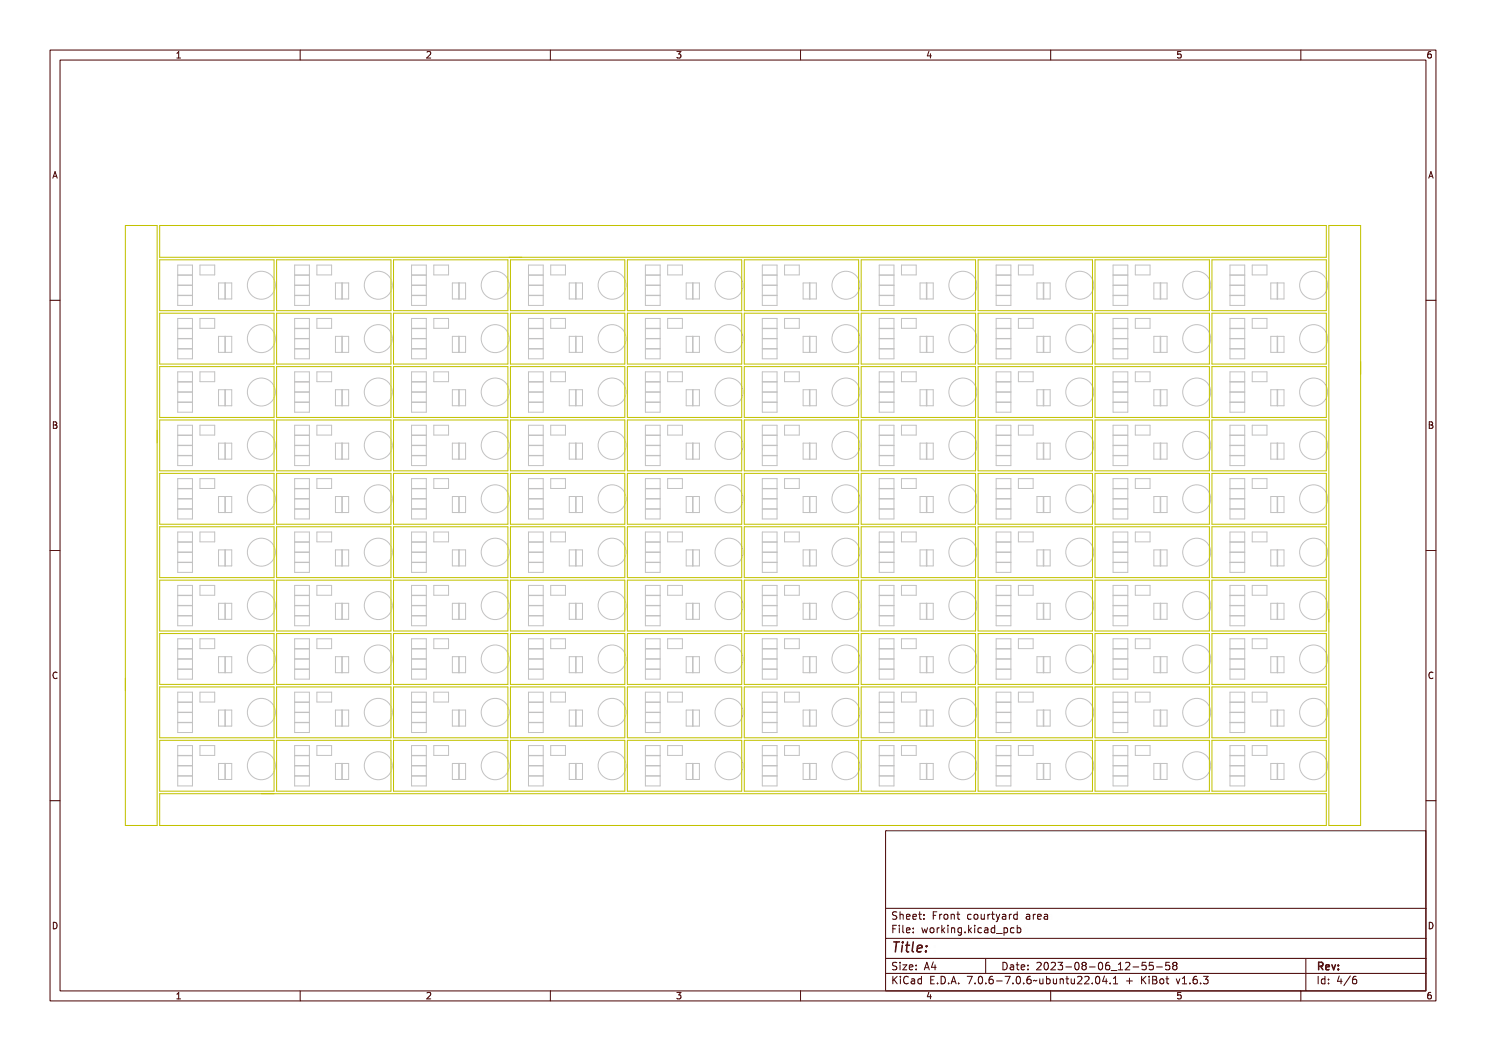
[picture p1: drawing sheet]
<svg xmlns="http://www.w3.org/2000/svg" width="297mm" height="210mm" viewBox="0 0 297 210" stroke-linecap="round" stroke-linejoin="round" font-family="sans-serif">
<defs><g id="words">
<text font-size="2.7" fill="#480000" x="178" y="190.3">Title:</text>
<g font-size="2" fill="#480000">
<text x="178" y="183.7">Sheet: Front courtyard area</text>
<text x="178" y="186.5">File: working.kicad_pcb</text>
<text x="178" y="193.9">Size: A4</text>
<text x="178" y="196.6">KiCad E.D.A. 7.0.6-7.0.6~ubuntu22.04.1 + KiBot v1.6.3</text>
<text x="200" y="193.9">Date: 2023-08-06_12-55-58</text>
<text x="263" y="196.6">Id: 4/6</text>
<text x="263" y="193.9">Rev:</text>
</g>
<g font-size="1.7" fill="#480000">
<text x="35" y="11.7">1</text>
<text x="85" y="11.7">2</text>
<text x="135" y="11.7">3</text>
<text x="185" y="11.7">4</text>
<text x="235" y="11.7">5</text>
<text x="285" y="11.7">6</text>
<text x="10.5" y="35.7">A</text>
<text x="285.5" y="35.7">A</text>
<text x="10.5" y="85.6">B</text>
<text x="285.5" y="85.6">B</text>
<text x="10.5" y="135.7">C</text>
<text x="285.5" y="135.7">C</text>
<text x="10.5" y="185.6">D</text>
<text x="285.5" y="185.6">D</text>
<text x="35" y="199.7">1</text>
<text x="85" y="199.7">2</text>
<text x="135" y="199.7">3</text>
<text x="185" y="199.7">4</text>
<text x="235" y="199.7">5</text>
<text x="285" y="199.7">6</text>
</g>
</g></defs>
<g fill="none" stroke="#c2c2c2" stroke-width=".2">
<path d="M35.5 53h3v1.9h-3zM35.5 55h3v2h-3zM35.5 57h3v2h-3zM35.5 59.1h3v1.9h-3zM40 53h2.9v1.9h-2.9zM43.7 56.5h2.6v3.2h-2.6zM44.9 56.5v3.2M45 56.5v3.2M58.9 53h2.9v1.9h-2.9zM58.9 55h2.9v2h-2.9zM58.9 57h2.9v2h-2.9zM58.9 59.1h2.9v1.9h-2.9z"/>
<path d="M63.3 53h3v1.9h-3zM67 56.5h2.7v3.2h-2.7zM68.3 56.5v3.2M68.4 56.5v3.2M82.3 59.1h2.9v1.9h-2.9zM82.3 53h2.9v1.9h-2.9zM82.3 55h2.9v2h-2.9zM82.3 57h2.9v2h-2.9zM86.7 53h2.9v1.9h-2.9zM90.4 56.5h2.7v3.2h-2.7zM91.7 56.5v3.2M91.8 56.5v3.2"/>
<path d="M105.6 53h3v1.9h-3zM105.6 55h3v2h-3zM105.6 57h3v2h-3zM105.6 59.1h3v1.9h-3zM110.1 53h2.9v1.9h-2.9zM113.8 56.5h2.6v3.2h-2.6zM115 56.5v3.2M115.2 56.5v3.2M129 53h2.9v1.9h-2.9zM129 55h2.9v2h-2.9zM129 57h2.9v2h-2.9zM129 59.1h2.9v1.9h-2.9z"/>
<path d="M133.4 53h3v1.9h-3zM137.1 56.5h2.7v3.2h-2.7zM138.4 56.5v3.2M138.5 56.5v3.2M152.4 59.1h2.9v1.9h-2.9zM152.4 53h2.9v1.9h-2.9zM152.4 55h2.9v2h-2.9zM152.4 57h2.9v2h-2.9zM156.8 53h3v1.9h-3zM160.5 56.5h2.7v3.2h-2.7zM161.8 56.5v3.2M161.9 56.5v3.2"/>
<path d="M175.7 53h3v1.9h-3zM175.7 55h3v2h-3zM175.7 57h3v2h-3zM175.7 59.1h3v1.9h-3zM180.2 53h2.9v1.9h-2.9zM183.9 56.5h2.6v3.2h-2.6zM185.2 56.5v3.2M185.3 56.5v3.2M199.1 53h2.9v1.9h-2.9zM199.1 55h2.9v2h-2.9zM199.1 57h2.9v2h-2.9zM199.1 59.1h2.9v1.9h-2.9z"/>
<path d="M203.5 53h3v1.9h-3zM207.3 56.5h2.6v3.2h-2.6zM208.5 56.5v3.2M208.6 56.5v3.2M222.5 53h2.9v1.9h-2.9zM222.5 55h2.9v2h-2.9zM222.5 57h2.9v2h-2.9zM222.5 59.1h2.9v1.9h-2.9zM226.9 53h3v1.9h-3zM230.6 56.5h2.7v3.2h-2.7zM231.9 56.5v3.2M232 56.5v3.2"/>
<path d="M245.8 53h3v1.9h-3zM245.8 55h3v2h-3zM245.8 57h3v2h-3zM245.8 59.1h3v1.9h-3zM250.3 53h2.9v1.9h-2.9zM254 56.5h2.6v3.2h-2.6zM255.3 56.5v3.2M255.4 56.5v3.2M35.5 67.7h3v2h-3zM35.5 63.6h3v2h-3zM35.5 65.7h3v1.9h-3zM35.5 69.7h3v2h-3z"/>
<path d="M35.5 74.3h3v2h-3zM35.5 76.3h3v2h-3zM35.5 78.4h3v1.9h-3zM40 74.3h2.9v2h-2.9zM40 63.6h2.9v2h-2.9zM43.7 67.2h2.6v3.2h-2.6zM43.7 77.9h2.6v3.2h-2.6zM44.9 67.2v3.2M44.9 77.9v3.2M45 67.2v3.2M45 77.9v3.2M58.9 67.7h2.9v2h-2.9z"/>
<path d="M58.9 63.6h2.9v2h-2.9zM58.9 65.7h2.9v1.9h-2.9zM58.9 69.7h2.9v2h-2.9zM58.9 74.3h2.9v2h-2.9zM58.9 76.3h2.9v2h-2.9zM58.9 78.4h2.9v1.9h-2.9zM63.3 74.3h3v2h-3zM63.3 63.6h3v2h-3zM67 67.2h2.7v3.2h-2.7zM67 77.9h2.7v3.2h-2.7zM68.3 67.2v3.2M68.3 77.9v3.2"/>
<path d="M68.4 67.2v3.2M68.4 77.9v3.2M82.3 67.7h2.9v2h-2.9zM82.3 74.3h2.9v2h-2.9zM82.3 63.6h2.9v2h-2.9zM82.3 65.7h2.9v1.9h-2.9zM82.3 69.7h2.9v2h-2.9zM82.3 76.3h2.9v2h-2.9zM82.3 78.4h2.9v1.9h-2.9zM86.7 74.3h2.9v2h-2.9zM86.7 63.6h2.9v2h-2.9zM90.4 67.2h2.7v3.2h-2.7z"/>
<path d="M90.4 77.9h2.7v3.2h-2.7zM91.7 67.2v3.2M91.7 77.9v3.2M91.8 67.2v3.2M91.8 77.9v3.2M105.6 63.6h3v2h-3zM105.6 65.7h3v1.9h-3zM105.6 67.7h3v2h-3zM105.6 69.7h3v2h-3zM105.6 74.3h3v2h-3zM105.6 76.3h3v2h-3zM105.6 78.4h3v1.9h-3z"/>
<path d="M110.1 74.3h2.9v2h-2.9zM110.1 63.6h2.9v2h-2.9zM113.8 67.2h2.6v3.2h-2.6zM113.8 77.9h2.6v3.2h-2.6zM115 67.2v3.2M115 77.9v3.2M115.2 67.2v3.2M115.2 77.9v3.2M129 63.6h2.9v2h-2.9zM129 65.7h2.9v1.9h-2.9zM129 67.7h2.9v2h-2.9zM129 69.7h2.9v2h-2.9z"/>
<path d="M129 74.3h2.9v2h-2.9zM129 76.3h2.9v2h-2.9zM129 78.4h2.9v1.9h-2.9zM133.4 74.3h3v2h-3zM133.4 63.6h3v2h-3zM137.1 67.2h2.7v3.2h-2.7zM137.1 77.9h2.7v3.2h-2.7zM138.4 67.2v3.2M138.4 77.9v3.2M138.5 67.2v3.2M138.5 77.9v3.2M152.4 67.7h2.9v2h-2.9z"/>
<path d="M152.4 74.3h2.9v2h-2.9zM152.4 63.6h2.9v2h-2.9zM152.4 65.7h2.9v1.9h-2.9zM152.4 78.4h2.9v1.9h-2.9zM152.4 69.7h2.9v2h-2.9zM152.4 76.3h2.9v2h-2.9zM156.8 63.6h3v2h-3zM156.8 74.3h3v2h-3zM160.5 67.2h2.7v3.2h-2.7zM160.5 77.9h2.7v3.2h-2.7zM161.8 67.2v3.2M161.8 77.9v3.2"/>
<path d="M161.9 67.2v3.2M161.9 77.9v3.2M175.7 67.7h3v2h-3zM175.7 63.6h3v2h-3zM175.7 65.7h3v1.9h-3zM175.7 69.7h3v2h-3zM175.7 74.3h3v2h-3zM175.7 76.3h3v2h-3zM175.7 78.4h3v1.9h-3zM180.2 74.3h2.9v2h-2.9zM180.2 63.6h2.9v2h-2.9zM183.9 67.2h2.6v3.2h-2.6z"/>
<path d="M183.9 77.9h2.6v3.2h-2.6zM185.2 67.2v3.2M185.2 77.9v3.2M185.3 67.2v3.2M185.3 77.9v3.2M199.1 63.6h2.9v2h-2.9zM199.1 65.7h2.9v1.9h-2.9zM199.1 67.7h2.9v2h-2.9zM199.1 69.7h2.9v2h-2.9zM199.1 74.3h2.9v2h-2.9zM199.1 76.3h2.9v2h-2.9zM199.1 78.4h2.9v1.9h-2.9z"/>
<path d="M203.5 74.3h3v2h-3zM203.5 63.6h3v2h-3zM207.3 67.2h2.6v3.2h-2.6zM207.3 77.9h2.6v3.2h-2.6zM208.5 67.2v3.2M208.5 77.9v3.2M208.6 67.2v3.2M208.6 77.9v3.2M222.5 63.6h2.9v2h-2.9zM222.5 65.7h2.9v1.9h-2.9zM222.5 67.7h2.9v2h-2.9zM222.5 69.7h2.9v2h-2.9z"/>
<path d="M222.5 74.3h2.9v2h-2.9zM222.5 76.3h2.9v2h-2.9zM222.5 78.4h2.9v1.9h-2.9zM226.9 74.3h3v2h-3zM226.9 63.6h3v2h-3zM230.6 67.2h2.7v3.2h-2.7zM230.6 77.9h2.7v3.2h-2.7zM231.9 67.2v3.2M231.9 77.9v3.2M232 67.2v3.2M232 77.9v3.2M245.8 63.6h3v2h-3z"/>
<path d="M245.8 65.7h3v1.9h-3zM245.8 67.7h3v2h-3zM245.8 69.7h3v2h-3zM245.8 74.3h3v2h-3zM245.8 76.3h3v2h-3zM245.8 78.4h3v1.9h-3zM250.3 74.3h2.9v2h-2.9zM250.3 63.6h2.9v2h-2.9zM254 67.2h2.6v3.2h-2.6zM254 77.9h2.6v3.2h-2.6zM255.3 67.2v3.2M255.3 77.9v3.2"/>
<path d="M255.4 67.2v3.2M255.4 77.9v3.2M35.5 80.4h3v2h-3zM35.5 99.7h3v2h-3zM35.5 85h3v1.9h-3zM35.5 87h3v2h-3zM35.5 89h3v2h-3zM35.5 91.1h3v1.9h-3zM35.5 95.6h3v2h-3zM35.5 97.7h3v1.9h-3zM40 85h2.9v1.9h-2.9zM40 95.6h2.9v2h-2.9z"/>
<path d="M43.7 88.5h2.6v3.2h-2.6zM43.7 99.2h2.6v3.2h-2.6zM44.9 88.5v3.2M44.9 99.2v3.2M45 88.5v3.2M45 99.2v3.2M58.9 80.4h2.9v2h-2.9zM58.9 99.7h2.9v2h-2.9zM58.9 85h2.9v1.9h-2.9zM58.9 87h2.9v2h-2.9zM58.9 89h2.9v2h-2.9zM58.9 91.1h2.9v1.9h-2.9z"/>
<path d="M58.9 95.6h2.9v2h-2.9zM58.9 97.7h2.9v1.9h-2.9zM63.3 85h3v1.9h-3zM63.3 95.6h3v2h-3zM67 88.5h2.7v3.2h-2.7zM67 99.2h2.7v3.2h-2.7zM68.3 88.5v3.2M68.3 99.2v3.2M68.4 88.5v3.2M68.4 99.2v3.2M82.3 80.4h2.9v2h-2.9zM82.3 99.7h2.9v2h-2.9z"/>
<path d="M82.3 85h2.9v1.9h-2.9zM82.3 87h2.9v2h-2.9zM82.3 89h2.9v2h-2.9zM82.3 91.1h2.9v1.9h-2.9zM82.3 95.6h2.9v2h-2.9zM82.3 97.7h2.9v1.9h-2.9zM86.7 85h2.9v1.9h-2.9zM86.7 95.6h2.9v2h-2.9zM90.4 88.5h2.7v3.2h-2.7zM90.4 99.2h2.7v3.2h-2.7zM91.7 88.5v3.2M91.7 99.2v3.2"/>
<path d="M91.8 88.5v3.2M91.8 99.2v3.2M105.6 80.4h3v2h-3zM105.6 99.7h3v2h-3zM105.6 85h3v1.9h-3zM105.6 87h3v2h-3zM105.6 89h3v2h-3zM105.6 91.1h3v1.9h-3zM105.6 95.6h3v2h-3zM105.6 97.7h3v1.9h-3zM110.1 85h2.9v1.9h-2.9zM110.1 95.6h2.9v2h-2.9z"/>
<path d="M113.8 88.5h2.6v3.2h-2.6zM113.8 99.2h2.6v3.2h-2.6zM115 88.5v3.2M115 99.2v3.2M115.2 88.5v3.2M115.2 99.2v3.2M129 80.4h2.9v2h-2.9zM129 99.7h2.9v2h-2.9zM129 85h2.9v1.9h-2.9zM129 87h2.9v2h-2.9zM129 89h2.9v2h-2.9zM129 91.1h2.9v1.9h-2.9z"/>
<path d="M129 95.6h2.9v2h-2.9zM129 97.7h2.9v1.9h-2.9zM133.4 85h3v1.9h-3zM133.4 95.6h3v2h-3zM137.1 88.5h2.7v3.2h-2.7zM137.1 99.2h2.7v3.2h-2.7zM138.4 88.5v3.2M138.4 99.2v3.2M138.5 88.5v3.2M138.5 99.2v3.2M152.4 80.4h2.9v2h-2.9zM152.4 99.7h2.9v2h-2.9z"/>
<path d="M152.4 85h2.9v1.9h-2.9zM152.4 87h2.9v2h-2.9zM152.4 97.7h2.9v1.9h-2.9zM152.4 95.6h2.9v2h-2.9zM152.4 89h2.9v2h-2.9zM152.4 91.1h2.9v1.9h-2.9zM156.8 85h3v1.9h-3zM156.8 95.6h3v2h-3zM160.5 88.5h2.7v3.2h-2.7zM160.5 99.2h2.7v3.2h-2.7zM161.8 88.5v3.2M161.8 99.2v3.2"/>
<path d="M161.9 88.5v3.2M161.9 99.2v3.2M175.7 80.4h3v2h-3zM175.7 99.7h3v2h-3zM175.7 85h3v1.9h-3zM175.7 87h3v2h-3zM175.7 89h3v2h-3zM175.7 91.1h3v1.9h-3zM175.7 95.6h3v2h-3zM175.7 97.7h3v1.9h-3zM180.2 85h2.9v1.9h-2.9zM180.2 95.6h2.9v2h-2.9z"/>
<path d="M183.9 88.5h2.6v3.2h-2.6zM183.9 99.2h2.6v3.2h-2.6zM185.2 88.5v3.2M185.2 99.2v3.2M185.3 88.5v3.2M185.3 99.2v3.2M199.1 80.4h2.9v2h-2.9zM199.1 85h2.9v1.9h-2.9zM199.1 87h2.9v2h-2.9zM199.1 89h2.9v2h-2.9zM199.1 91.1h2.9v1.9h-2.9zM199.1 95.6h2.9v2h-2.9z"/>
<path d="M199.1 97.7h2.9v1.9h-2.9zM199.1 99.7h2.9v2h-2.9zM203.5 85h3v1.9h-3zM203.5 95.6h3v2h-3zM207.3 88.5h2.6v3.2h-2.6zM207.3 99.2h2.6v3.2h-2.6zM208.5 88.5v3.2M208.5 99.2v3.2M208.6 88.5v3.2M208.6 99.2v3.2M222.5 80.4h2.9v2h-2.9zM222.5 99.7h2.9v2h-2.9z"/>
<path d="M222.5 85h2.9v1.9h-2.9zM222.5 87h2.9v2h-2.9zM222.5 89h2.9v2h-2.9zM222.5 91.1h2.9v1.9h-2.9zM222.5 95.6h2.9v2h-2.9zM222.5 97.7h2.9v1.9h-2.9zM226.9 85h3v1.9h-3zM226.9 95.6h3v2h-3zM230.6 88.5h2.7v3.2h-2.7zM230.6 99.2h2.7v3.2h-2.7zM231.9 88.5v3.2M231.9 99.2v3.2"/>
<path d="M232 88.5v3.2M232 99.2v3.2M245.8 80.4h3v2h-3zM245.8 85h3v1.9h-3zM245.8 87h3v2h-3zM245.8 89h3v2h-3zM245.8 91.1h3v1.9h-3zM245.8 95.6h3v2h-3zM245.8 97.7h3v1.9h-3zM245.8 99.7h3v2h-3zM250.3 85h2.9v1.9h-2.9zM250.3 95.6h2.9v2h-2.9z"/>
<path d="M254 88.5h2.6v3.2h-2.6zM254 99.2h2.6v3.2h-2.6zM255.3 88.5v3.2M255.3 99.2v3.2M255.4 88.5v3.2M255.4 99.2v3.2M35.5 101.7h3v2h-3zM35.5 106.3h3v2h-3zM35.5 108.3h3v2h-3zM35.5 110.4h3v1.9h-3zM35.5 112.4h3v2h-3zM35.5 117h3v1.9h-3z"/>
<path d="M35.5 119h3v2h-3zM40 106.3h2.9v2h-2.9zM40 117h2.9v1.9h-2.9zM43.7 109.9h2.6v3.2h-2.6zM44.9 109.9v3.2M45 109.9v3.2M58.9 101.7h2.9v2h-2.9zM58.9 106.3h2.9v2h-2.9zM58.9 108.3h2.9v2h-2.9zM58.9 110.4h2.9v1.9h-2.9zM58.9 112.4h2.9v2h-2.9zM58.9 117h2.9v1.9h-2.9z"/>
<path d="M58.9 119h2.9v2h-2.9zM63.3 106.3h3v2h-3zM63.3 117h3v1.9h-3zM67 109.9h2.7v3.2h-2.7zM68.3 109.9v3.2M68.4 109.9v3.2M82.3 101.7h2.9v2h-2.9zM82.3 106.3h2.9v2h-2.9zM82.3 108.3h2.9v2h-2.9zM82.3 110.4h2.9v1.9h-2.9zM82.3 112.4h2.9v2h-2.9zM82.3 117h2.9v1.9h-2.9z"/>
<path d="M82.3 119h2.9v2h-2.9zM86.7 106.3h2.9v2h-2.9zM86.7 117h2.9v1.9h-2.9zM90.4 109.9h2.7v3.2h-2.7zM91.7 109.9v3.2M91.8 109.9v3.2M105.6 101.7h3v2h-3zM105.6 106.3h3v2h-3zM105.6 108.3h3v2h-3zM105.6 110.4h3v1.9h-3zM105.6 112.4h3v2h-3zM105.6 117h3v1.9h-3z"/>
<path d="M105.6 119h3v2h-3zM110.1 106.3h2.9v2h-2.9zM110.1 117h2.9v1.9h-2.9zM113.8 109.9h2.6v3.2h-2.6zM115 109.9v3.2M115.2 109.9v3.2M129 101.7h2.9v2h-2.9zM129 106.3h2.9v2h-2.9zM129 108.3h2.9v2h-2.9zM129 110.4h2.9v1.9h-2.9zM129 112.4h2.9v2h-2.9zM129 117h2.9v1.9h-2.9z"/>
<path d="M129 119h2.9v2h-2.9zM133.4 106.3h3v2h-3zM133.4 117h3v1.9h-3zM137.1 109.9h2.7v3.2h-2.7zM138.4 109.9v3.2M138.5 109.9v3.2M152.4 106.3h2.9v2h-2.9zM152.4 112.4h2.9v2h-2.9zM152.4 101.7h2.9v2h-2.9zM152.4 108.3h2.9v2h-2.9zM152.4 110.4h2.9v1.9h-2.9zM152.4 117h2.9v1.9h-2.9z"/>
<path d="M152.4 119h2.9v2h-2.9zM156.8 106.3h3v2h-3zM156.8 117h3v1.9h-3zM160.5 109.9h2.7v3.2h-2.7zM161.8 109.9v3.2M161.9 109.9v3.2M175.7 101.7h3v2h-3zM175.7 106.3h3v2h-3zM175.7 108.3h3v2h-3zM175.7 110.4h3v1.9h-3zM175.7 112.4h3v2h-3zM175.7 117h3v1.9h-3z"/>
<path d="M175.7 119h3v2h-3zM180.2 106.3h2.9v2h-2.9zM180.2 117h2.9v1.9h-2.9zM183.9 109.9h2.6v3.2h-2.6zM185.2 109.9v3.2M185.3 109.9v3.2M199.1 101.7h2.9v2h-2.9zM199.1 106.3h2.9v2h-2.9zM199.1 108.3h2.9v2h-2.9zM199.1 110.4h2.9v1.9h-2.9zM199.1 112.4h2.9v2h-2.9zM199.1 117h2.9v1.9h-2.9z"/>
<path d="M199.1 119h2.9v2h-2.9zM203.5 106.3h3v2h-3zM203.5 117h3v1.9h-3zM207.3 109.9h2.6v3.2h-2.6zM208.5 109.9v3.2M208.6 109.9v3.2M222.5 101.7h2.9v2h-2.9zM222.5 106.3h2.9v2h-2.9zM222.5 108.3h2.9v2h-2.9zM222.5 110.4h2.9v1.9h-2.9zM222.5 112.4h2.9v2h-2.9zM222.5 117h2.9v1.9h-2.9z"/>
<path d="M222.5 119h2.9v2h-2.9zM226.9 106.3h3v2h-3zM226.9 117h3v1.9h-3zM230.6 109.9h2.7v3.2h-2.7zM231.9 109.9v3.2M232 109.9v3.2M245.8 101.7h3v2h-3zM245.8 106.3h3v2h-3zM245.8 108.3h3v2h-3zM245.8 110.4h3v1.9h-3zM245.8 112.4h3v2h-3zM245.8 117h3v1.9h-3z"/>
<path d="M245.8 119h3v2h-3zM250.3 106.3h2.9v2h-2.9zM250.3 117h2.9v1.9h-2.9zM254 109.9h2.6v3.2h-2.6zM255.3 109.9v3.2M255.4 109.9v3.2M35.5 138.3h3v2h-3zM35.5 121h3v2h-3zM35.5 123.1h3v1.9h-3zM35.5 127.6h3v2h-3zM35.5 129.7h3v1.9h-3zM35.5 131.7h3v2h-3z"/>
<path d="M35.5 133.7h3v2h-3zM40 138.3h2.9v2h-2.9zM40 127.6h2.9v2h-2.9zM43.7 120.5h2.6v3.2h-2.6zM43.7 131.2h2.6v3.2h-2.6zM44.9 120.5v3.2M44.9 131.2v3.2M45 120.5v3.2M45 131.2v3.2M58.9 138.3h2.9v2h-2.9zM58.9 121h2.9v2h-2.9zM58.9 123.1h2.9v1.9h-2.9z"/>
<path d="M58.9 127.6h2.9v2h-2.9zM58.9 129.7h2.9v1.9h-2.9zM58.9 131.7h2.9v2h-2.9zM58.9 133.7h2.9v2h-2.9zM63.3 138.3h3v2h-3zM63.3 127.6h3v2h-3zM67 120.5h2.7v3.2h-2.7zM67 131.2h2.7v3.2h-2.7zM68.3 120.5v3.2M68.3 131.2v3.2M68.4 120.5v3.2M68.4 131.2v3.2"/>
<path d="M82.3 138.3h2.9v2h-2.9zM82.3 121h2.9v2h-2.9zM82.3 123.1h2.9v1.9h-2.9zM82.3 127.6h2.9v2h-2.9zM82.3 129.7h2.9v1.9h-2.9zM82.3 131.7h2.9v2h-2.9zM82.3 133.7h2.9v2h-2.9zM86.7 138.3h2.9v2h-2.9zM86.7 127.6h2.9v2h-2.9zM90.4 120.5h2.7v3.2h-2.7zM90.4 131.2h2.7v3.2h-2.7zM91.7 120.5v3.2"/>
<path d="M91.7 131.2v3.2M91.8 120.5v3.2M91.8 131.2v3.2M105.6 138.3h3v2h-3zM105.6 121h3v2h-3zM105.6 123.1h3v1.9h-3zM105.6 127.6h3v2h-3zM105.6 129.7h3v1.9h-3zM105.6 131.7h3v2h-3zM105.6 133.7h3v2h-3zM110.1 138.3h2.9v2h-2.9zM110.1 127.6h2.9v2h-2.9z"/>
<path d="M113.8 120.5h2.6v3.2h-2.6zM113.8 131.2h2.6v3.2h-2.6zM115 120.5v3.2M115 131.2v3.2M115.2 120.5v3.2M115.2 131.2v3.2M129 138.3h2.9v2h-2.9zM129 121h2.9v2h-2.9zM129 123.1h2.9v1.9h-2.9zM129 127.6h2.9v2h-2.9zM129 129.7h2.9v1.9h-2.9zM129 131.7h2.9v2h-2.9z"/>
<path d="M129 133.7h2.9v2h-2.9zM133.4 138.3h3v2h-3zM133.4 127.6h3v2h-3zM137.1 120.5h2.7v3.2h-2.7zM137.1 131.2h2.7v3.2h-2.7zM138.4 120.5v3.2M138.4 131.2v3.2M138.5 120.5v3.2M138.5 131.2v3.2M152.4 138.3h2.9v2h-2.9zM152.4 121h2.9v2h-2.9zM152.4 123.1h2.9v1.9h-2.9z"/>
<path d="M152.4 133.7h2.9v2h-2.9zM152.4 127.6h2.9v2h-2.9zM152.4 129.7h2.9v1.9h-2.9zM152.4 131.7h2.9v2h-2.9zM156.8 138.3h3v2h-3zM156.8 127.6h3v2h-3zM160.5 120.5h2.7v3.2h-2.7zM160.5 131.2h2.7v3.2h-2.7zM161.8 120.5v3.2M161.8 131.2v3.2M161.9 120.5v3.2M161.9 131.2v3.2"/>
<path d="M175.7 138.3h3v2h-3zM175.7 121h3v2h-3zM175.7 123.1h3v1.9h-3zM175.7 127.6h3v2h-3zM175.7 129.7h3v1.9h-3zM175.7 131.7h3v2h-3zM175.7 133.7h3v2h-3zM180.2 138.3h2.9v2h-2.9zM180.2 127.6h2.9v2h-2.9zM183.9 120.5h2.6v3.2h-2.6zM183.9 131.2h2.6v3.2h-2.6zM185.2 120.5v3.2"/>
<path d="M185.2 131.2v3.2M185.3 120.5v3.2M185.3 131.2v3.2M199.1 121h2.9v2h-2.9zM199.1 123.1h2.9v1.9h-2.9zM199.1 127.6h2.9v2h-2.9zM199.1 129.7h2.9v1.9h-2.9zM199.1 131.7h2.9v2h-2.9zM199.1 133.7h2.9v2h-2.9zM199.1 138.3h2.9v2h-2.9zM203.5 138.3h3v2h-3zM203.5 127.6h3v2h-3z"/>
<path d="M207.3 120.5h2.6v3.2h-2.6zM207.3 131.2h2.6v3.2h-2.6zM208.5 120.5v3.2M208.5 131.2v3.2M208.6 120.5v3.2M208.6 131.2v3.2M222.5 138.3h2.9v2h-2.9zM222.5 121h2.9v2h-2.9zM222.5 123.1h2.9v1.9h-2.9zM222.5 127.6h2.9v2h-2.9zM222.5 129.7h2.9v1.9h-2.9zM222.5 131.7h2.9v2h-2.9z"/>
<path d="M222.5 133.7h2.9v2h-2.9zM226.9 138.3h3v2h-3zM226.9 127.6h3v2h-3zM230.6 120.5h2.7v3.2h-2.7zM230.6 131.2h2.7v3.2h-2.7zM231.9 120.5v3.2M231.9 131.2v3.2M232 120.5v3.2M232 131.2v3.2M245.8 138.3h3v2h-3zM245.8 121h3v2h-3zM245.8 123.1h3v1.9h-3z"/>
<path d="M245.8 127.6h3v2h-3zM245.8 129.7h3v1.9h-3zM245.8 131.7h3v2h-3zM245.8 133.7h3v2h-3zM250.3 138.3h2.9v2h-2.9zM250.3 127.6h2.9v2h-2.9zM254 120.5h2.6v3.2h-2.6zM254 131.2h2.6v3.2h-2.6zM255.3 120.5v3.2M255.3 131.2v3.2M255.4 120.5v3.2M255.4 131.2v3.2"/>
<path d="M35.5 144.4h3v2h-3zM35.5 140.3h3v2h-3zM35.5 142.4h3v1.9h-3zM35.5 149h3v1.9h-3zM35.5 151h3v2h-3zM35.5 153h3v2h-3zM35.5 155.1h3v1.9h-3zM40 149h2.9v1.9h-2.9zM43.7 152.6h2.6v3.2h-2.6zM43.7 141.9h2.6v3.2h-2.6zM44.9 141.9v3.2M44.9 152.6v3.2"/>
<path d="M45 141.9v3.2M45 152.6v3.2M58.9 144.4h2.9v2h-2.9zM58.9 140.3h2.9v2h-2.9zM58.9 142.4h2.9v1.9h-2.9zM58.9 149h2.9v1.9h-2.9zM58.9 151h2.9v2h-2.9zM58.9 153h2.9v2h-2.9zM58.9 155.1h2.9v1.9h-2.9zM63.3 149h3v1.9h-3zM67 141.9h2.7v3.2h-2.7zM67 152.6h2.7v3.2h-2.7z"/>
<path d="M68.3 141.9v3.2M68.3 152.6v3.2M68.4 141.9v3.2M68.4 152.6v3.2M82.3 144.4h2.9v2h-2.9zM82.3 140.3h2.9v2h-2.9zM82.3 142.4h2.9v1.9h-2.9zM82.3 149h2.9v1.9h-2.9zM82.3 151h2.9v2h-2.9zM82.3 153h2.9v2h-2.9zM82.3 155.1h2.9v1.9h-2.9zM86.7 149h2.9v1.9h-2.9z"/>
<path d="M90.4 141.9h2.7v3.2h-2.7zM90.4 152.6h2.7v3.2h-2.7zM91.7 141.9v3.2M91.7 152.6v3.2M91.8 141.9v3.2M91.8 152.6v3.2M105.6 144.4h3v2h-3zM105.6 140.3h3v2h-3zM105.6 142.4h3v1.9h-3zM105.6 149h3v1.9h-3zM105.6 151h3v2h-3zM105.6 153h3v2h-3z"/>
<path d="M105.6 155.1h3v1.9h-3zM110.1 149h2.9v1.9h-2.9zM113.8 141.9h2.6v3.2h-2.6zM113.8 152.6h2.6v3.2h-2.6zM115 141.9v3.2M115 152.6v3.2M115.2 141.9v3.2M115.2 152.6v3.2M129 144.4h2.9v2h-2.9zM129 140.3h2.9v2h-2.9zM129 142.4h2.9v1.9h-2.9zM129 149h2.9v1.9h-2.9z"/>
<path d="M129 151h2.9v2h-2.9zM129 153h2.9v2h-2.9zM129 155.1h2.9v1.9h-2.9zM133.4 149h3v1.9h-3zM137.1 141.9h2.7v3.2h-2.7zM137.1 152.6h2.7v3.2h-2.7zM138.4 141.9v3.2M138.4 152.6v3.2M138.5 141.9v3.2M138.5 152.6v3.2M152.4 144.4h2.9v2h-2.9zM152.4 149h2.9v1.9h-2.9z"/>
<path d="M152.4 153h2.9v2h-2.9zM152.4 140.3h2.9v2h-2.9zM152.4 142.4h2.9v1.9h-2.9zM152.4 151h2.9v2h-2.9zM152.4 155.1h2.9v1.9h-2.9zM156.8 149h3v1.9h-3zM160.5 141.9h2.7v3.2h-2.7zM160.5 152.6h2.7v3.2h-2.7zM161.8 141.9v3.2M161.8 152.6v3.2M161.9 141.9v3.2M161.9 152.6v3.2"/>
<path d="M175.7 144.4h3v2h-3zM175.7 140.3h3v2h-3zM175.7 142.4h3v1.9h-3zM175.7 149h3v1.9h-3zM175.7 151h3v2h-3zM175.7 153h3v2h-3zM175.7 155.1h3v1.9h-3zM180.2 149h2.9v1.9h-2.9zM183.9 141.9h2.6v3.2h-2.6zM183.9 152.6h2.6v3.2h-2.6zM185.2 141.9v3.2M185.2 152.6v3.2"/>
<path d="M185.3 141.9v3.2M185.3 152.6v3.2M199.1 140.3h2.9v2h-2.9zM199.1 142.4h2.9v1.9h-2.9zM199.1 144.4h2.9v2h-2.9zM199.1 149h2.9v1.9h-2.9zM199.1 151h2.9v2h-2.9zM199.1 153h2.9v2h-2.9zM199.1 155.1h2.9v1.9h-2.9zM203.5 149h3v1.9h-3zM207.3 152.6h2.6v3.2h-2.6zM207.3 141.9h2.6v3.2h-2.6z"/>
<path d="M208.5 141.9v3.2M208.5 152.6v3.2M208.6 141.9v3.2M208.6 152.6v3.2M222.5 144.4h2.9v2h-2.9zM222.5 140.3h2.9v2h-2.9zM222.5 142.4h2.9v1.9h-2.9zM222.5 149h2.9v1.9h-2.9zM222.5 151h2.9v2h-2.9zM222.5 153h2.9v2h-2.9zM222.5 155.1h2.9v1.9h-2.9zM226.9 149h3v1.9h-3z"/>
<path d="M230.6 141.9h2.7v3.2h-2.7zM230.6 152.6h2.7v3.2h-2.7zM231.9 141.9v3.2M231.9 152.6v3.2M232 141.9v3.2M232 152.6v3.2M245.8 144.4h3v2h-3zM245.8 140.3h3v2h-3zM245.8 142.4h3v1.9h-3zM245.8 149h3v1.9h-3zM245.8 151h3v2h-3zM245.8 153h3v2h-3z"/>
<path d="M245.8 155.1h3v1.9h-3zM250.3 149h2.9v1.9h-2.9zM254 152.6h2.6v3.2h-2.6zM254 141.9h2.6v3.2h-2.6zM255.3 141.9v3.2M255.3 152.6v3.2M255.4 141.9v3.2M255.4 152.6v3.2"/>
<circle cx="52.2" cy="57" r="2.79"/>
<circle cx="75.6" cy="57" r="2.79"/>
<circle cx="99" cy="57" r="2.79"/>
<circle cx="122.3" cy="57" r="2.79"/>
<circle cx="145.7" cy="57" r="2.79"/>
<circle cx="169.1" cy="57" r="2.79"/>
<circle cx="192.4" cy="57" r="2.79"/>
<circle cx="215.8" cy="57" r="2.79"/>
<circle cx="239.2" cy="57" r="2.79"/>
<circle cx="262.5" cy="57" r="2.79"/>
<circle cx="52.2" cy="67.7" r="2.79"/>
<circle cx="52.2" cy="78.3" r="2.79"/>
<circle cx="75.6" cy="67.7" r="2.79"/>
<circle cx="75.6" cy="78.3" r="2.79"/>
<circle cx="99" cy="67.7" r="2.79"/>
<circle cx="99" cy="78.3" r="2.79"/>
<circle cx="122.3" cy="67.7" r="2.79"/>
<circle cx="122.3" cy="78.3" r="2.79"/>
<circle cx="145.7" cy="67.7" r="2.79"/>
<circle cx="145.7" cy="78.3" r="2.79"/>
<circle cx="169.1" cy="67.7" r="2.79"/>
<circle cx="169.1" cy="78.3" r="2.79"/>
<circle cx="192.4" cy="67.7" r="2.79"/>
<circle cx="192.4" cy="78.3" r="2.79"/>
<circle cx="215.8" cy="67.7" r="2.79"/>
<circle cx="215.8" cy="78.3" r="2.79"/>
<circle cx="239.2" cy="67.7" r="2.79"/>
<circle cx="239.2" cy="78.3" r="2.79"/>
<circle cx="262.5" cy="67.7" r="2.79"/>
<circle cx="262.5" cy="78.3" r="2.79"/>
<circle cx="52.2" cy="99.7" r="2.79"/>
<circle cx="52.2" cy="89" r="2.79"/>
<circle cx="75.6" cy="99.7" r="2.79"/>
<circle cx="75.6" cy="89" r="2.79"/>
<circle cx="99" cy="99.7" r="2.79"/>
<circle cx="99" cy="89" r="2.79"/>
<circle cx="122.3" cy="99.7" r="2.79"/>
<circle cx="122.3" cy="89" r="2.79"/>
<circle cx="145.7" cy="99.7" r="2.79"/>
<circle cx="145.7" cy="89" r="2.79"/>
<circle cx="169.1" cy="99.7" r="2.79"/>
<circle cx="169.1" cy="89" r="2.79"/>
<circle cx="192.4" cy="99.7" r="2.79"/>
<circle cx="192.4" cy="89" r="2.79"/>
<circle cx="215.8" cy="99.7" r="2.79"/>
<circle cx="215.8" cy="89" r="2.79"/>
<circle cx="239.2" cy="99.7" r="2.79"/>
<circle cx="239.2" cy="89" r="2.79"/>
<circle cx="262.5" cy="99.7" r="2.79"/>
<circle cx="262.5" cy="89" r="2.79"/>
<circle cx="52.2" cy="110.3" r="2.79"/>
<circle cx="75.6" cy="110.3" r="2.79"/>
<circle cx="99" cy="110.3" r="2.79"/>
<circle cx="122.3" cy="110.3" r="2.79"/>
<circle cx="145.7" cy="110.3" r="2.79"/>
<circle cx="169.1" cy="110.3" r="2.79"/>
<circle cx="192.4" cy="110.3" r="2.79"/>
<circle cx="215.8" cy="110.3" r="2.79"/>
<circle cx="239.2" cy="110.3" r="2.79"/>
<circle cx="262.5" cy="110.3" r="2.79"/>
<circle cx="52.2" cy="121" r="2.79"/>
<circle cx="52.2" cy="131.7" r="2.79"/>
<circle cx="75.6" cy="121" r="2.79"/>
<circle cx="75.6" cy="131.7" r="2.79"/>
<circle cx="99" cy="121" r="2.79"/>
<circle cx="99" cy="131.7" r="2.79"/>
<circle cx="122.3" cy="121" r="2.79"/>
<circle cx="122.3" cy="131.7" r="2.79"/>
<circle cx="145.7" cy="121" r="2.79"/>
<circle cx="145.7" cy="131.7" r="2.79"/>
<circle cx="169.1" cy="121" r="2.79"/>
<circle cx="169.1" cy="131.7" r="2.79"/>
<circle cx="192.4" cy="121" r="2.79"/>
<circle cx="192.4" cy="131.7" r="2.79"/>
<circle cx="215.8" cy="121" r="2.79"/>
<circle cx="215.8" cy="131.7" r="2.79"/>
<circle cx="239.2" cy="121" r="2.79"/>
<circle cx="239.2" cy="131.7" r="2.79"/>
<circle cx="262.5" cy="121" r="2.79"/>
<circle cx="262.5" cy="131.7" r="2.79"/>
<circle cx="52.2" cy="142.3" r="2.79"/>
<circle cx="52.2" cy="153" r="2.79"/>
<circle cx="75.6" cy="142.3" r="2.79"/>
<circle cx="75.6" cy="153" r="2.79"/>
<circle cx="99" cy="142.3" r="2.79"/>
<circle cx="99" cy="153" r="2.79"/>
<circle cx="122.3" cy="142.3" r="2.79"/>
<circle cx="122.3" cy="153" r="2.79"/>
<circle cx="145.7" cy="142.3" r="2.79"/>
<circle cx="145.7" cy="153" r="2.79"/>
<circle cx="169.1" cy="142.3" r="2.79"/>
<circle cx="169.1" cy="153" r="2.79"/>
<circle cx="192.4" cy="142.3" r="2.79"/>
<circle cx="192.4" cy="153" r="2.79"/>
<circle cx="215.8" cy="142.3" r="2.79"/>
<circle cx="215.8" cy="153" r="2.79"/>
<circle cx="239.2" cy="142.3" r="2.79"/>
<circle cx="239.2" cy="153" r="2.79"/>
<circle cx="262.5" cy="142.3" r="2.79"/>
<circle cx="262.5" cy="153" r="2.79"/>
</g>
<g fill="none" stroke="#c2c200" stroke-width=".2">
<path d="M25.1 45.1h6.3v119.8h-6.3zM31.9 45.1h233.2v6.3h-233.2zM31.9 51.9h22.9v10.2h-22.9zM55.3 51.9h22.8v10.2h-22.8zM78.7 51.9h22.8v10.2h-22.8zM102 51.9h22.9v10.2h-22.9zM125.4 51.9h22.8v10.2h-22.8zM148.8 51.9h22.8v10.2h-22.8zM172.1 51.9h22.9v10.2h-22.9zM195.5 51.9h22.9v10.2h-22.9zM218.9 51.9h22.8v10.2h-22.8zM242.2 51.9h22.9v10.2h-22.9z"/>
<path d="M265.6 45.1h6.3v119.8h-6.3zM31.9 73.3h22.9v10.1h-22.9zM31.9 62.6h22.9v10.1h-22.9zM55.3 73.3h22.8v10.1h-22.8zM55.3 62.6h22.8v10.1h-22.8zM78.7 73.3h22.8v10.1h-22.8zM78.7 62.6h22.8v10.1h-22.8zM102 73.3h22.9v10.1h-22.9zM102 62.6h22.9v10.1h-22.9zM125.4 62.6h22.8v10.1h-22.8zM125.4 73.3h22.8v10.1h-22.8zM148.8 73.3h22.8v10.1h-22.8z"/>
<path d="M148.8 62.6h22.8v10.1h-22.8zM172.1 73.3h22.9v10.1h-22.9zM172.1 62.6h22.9v10.1h-22.9zM195.5 62.6h22.9v10.1h-22.9zM195.5 73.3h22.9v10.1h-22.9zM218.9 73.3h22.8v10.1h-22.8zM218.9 62.6h22.8v10.1h-22.8zM242.2 73.3h22.9v10.1h-22.9zM242.2 62.6h22.9v10.1h-22.9zM31.9 83.9h22.9v10.2h-22.9zM31.9 94.6h22.9v10.2h-22.9zM55.3 83.9h22.8v10.2h-22.8z"/>
<path d="M55.3 94.6h22.8v10.2h-22.8zM78.7 83.9h22.8v10.2h-22.8zM78.7 94.6h22.8v10.2h-22.8zM102 83.9h22.9v10.2h-22.9zM102 94.6h22.9v10.2h-22.9zM125.4 83.9h22.8v10.2h-22.8zM125.4 94.6h22.8v10.2h-22.8zM148.8 83.9h22.8v10.2h-22.8zM148.8 94.6h22.8v10.2h-22.8zM172.1 83.9h22.9v10.2h-22.9zM172.1 94.6h22.9v10.2h-22.9zM195.5 83.9h22.9v10.2h-22.9z"/>
<path d="M195.5 94.6h22.9v10.2h-22.9zM218.9 83.9h22.8v10.2h-22.8zM218.9 94.6h22.8v10.2h-22.8zM242.2 83.9h22.9v10.2h-22.9zM242.2 94.6h22.9v10.2h-22.9zM31.9 105.3h22.9v10.1h-22.9zM31.9 115.9h22.9v10.2h-22.9zM55.3 105.3h22.8v10.1h-22.8zM55.3 115.9h22.8v10.2h-22.8zM78.7 105.3h22.8v10.1h-22.8zM78.7 115.9h22.8v10.2h-22.8zM102 105.3h22.9v10.1h-22.9z"/>
<path d="M102 115.9h22.9v10.2h-22.9zM125.4 105.3h22.8v10.1h-22.8zM125.4 115.9h22.8v10.2h-22.8zM148.8 105.3h22.8v10.1h-22.8zM148.8 115.9h22.8v10.2h-22.8zM172.1 105.3h22.9v10.1h-22.9zM172.1 115.9h22.9v10.2h-22.9zM195.5 105.3h22.9v10.1h-22.9zM195.5 115.9h22.9v10.2h-22.9zM218.9 105.3h22.8v10.1h-22.8zM218.9 115.9h22.8v10.2h-22.8zM242.2 105.3h22.9v10.1h-22.9z"/>
<path d="M242.2 115.9h22.9v10.2h-22.9zM31.9 126.6h22.9v10.2h-22.9zM31.9 137.3h22.9v10.1h-22.9zM55.3 126.6h22.8v10.2h-22.8zM55.3 137.3h22.8v10.1h-22.8zM78.7 126.6h22.8v10.2h-22.8zM78.7 137.3h22.8v10.1h-22.8zM102 126.6h22.9v10.2h-22.9zM102 137.3h22.9v10.1h-22.9zM125.4 126.6h22.8v10.2h-22.8zM125.4 137.3h22.8v10.1h-22.8zM148.8 126.6h22.8v10.2h-22.8z"/>
<path d="M148.8 137.3h22.8v10.1h-22.8zM172.1 126.6h22.9v10.2h-22.9zM172.1 137.3h22.9v10.1h-22.9zM195.5 126.6h22.9v10.2h-22.9zM195.5 137.3h22.9v10.1h-22.9zM218.9 126.6h22.8v10.2h-22.8zM218.9 137.3h22.8v10.1h-22.8zM242.2 126.6h22.9v10.2h-22.9zM242.2 137.3h22.9v10.1h-22.9zM31.9 158.6h233.2v6.3h-233.2zM31.9 147.9h22.9v10.2h-22.9zM55.3 147.9h22.8v10.2h-22.8z"/>
<path d="M78.7 147.9h22.8v10.2h-22.8zM102 147.9h22.9v10.2h-22.9zM125.4 147.9h22.8v10.2h-22.8zM148.8 147.9h22.8v10.2h-22.8zM172.1 147.9h22.9v10.2h-22.9zM195.5 147.9h22.9v10.2h-22.9zM218.9 147.9h22.8v10.2h-22.8zM242.2 147.9h22.9v10.2h-22.9z"/>
</g>
<g fill="none" stroke="#480000" stroke-width=".2">
<path d="M10 10h277v190h-277zM12 12h273v186h-273zM60 10v2M110 10v2M160 10v2M210 10v2M260 10v2M10 60h2M285 60h2M10 110h2M285 110h2M10 160h2"/>
<path d="M285 160h2M177 166h108v32h-108zM60 198v2M110 198v2M160 198v2M177 181.5h108M177 187.5h108M177 191.5h108M177 194.5h108M178.1 195.2h.2v.6l.6-.6h.3l-.6 .6 .6 .8h-.2l-.5-.7-.2 .2v.5h-.2zM178.2 185h.9v.2h-.7v.4h.6v.2h-.6v.7h-.2zM178.3 182.4l.5-.1h.2v.2a.31 .31 0 0 0-.5-.1 .31 .31 0 0 0 0 .5 .5 .5 0 0 1 .6 .6 .5 .5 0 0 1-.8 .2l-.1-.2a.34 .34 0 0 0 .4 .1 .34 .34 0 0 0 .1-.5 .47 .47 0 0 1-.5-.2 .47 .47 0 0 1 .1-.5z"/>
<path d="M178.3 192.5l.5-.1h.2v.2a.31 .31 0 0 0-.5-.1 .31 .31 0 0 0 0 .5 .5 .5 0 0 1 .6 .6 .5 .5 0 0 1-.8 .2l-.1-.2a.34 .34 0 0 0 .4 .1 .34 .34 0 0 0 .1-.5 .47 .47 0 0 1-.5-.2 .47 .47 0 0 1 .1-.5zM179.4 182.2h.2v.6a.35 .35 0 0 1 .4-.1 .35 .35 0 0 1 .2 .4v.6h-.2v-.8h-.4v.8h-.2zM179.5 185.4h.4v.9h.4v.2h-.9v-.2h.3v-.8h-.2zM179.5 192.8h.4v.9h.4v.1h-.9v-.1h.3v-.8h-.2zM179.5 195.6h.4v.9h.4v.1h-.9v-.1h.3v-.8h-.2zM179.7 184.9h.2v.3h-.2zM179.7 192.3h.2v.3h-.2zM179.7 195.1h.2v.3h-.2zM180.6 184.9h.4v1.3l.4 .1v.2l-.5-.2v-1.2h-.3zM180.6 192.8h.8l-.6 .9h.6v.1h-.8l.6-.9h-.6zM180.7 182.8l.1-.1a.49 .49 0 0 1 .5 0 .49 .49 0 0 1 .2 .5h-.8a.42 .42 0 0 0 .3 .4 .42 .42 0 0 0 .4-.1 .47 .47 0 0 1-.4 .3 .47 .47 0 0 1-.4-.3zM180.7 195.4a.4 .4 0 0 1 .4-.3 .4 .4 0 0 1 .4 .3 .56 .56 0 0 0-.8 .4 .56 .56 0 0 0 .5 .7l.3-.1a.43 .43 0 0 1-.5 .3 .43 .43 0 0 1-.4-.4v-.6z"/>
<path d="M180.8 182.9l.4-.1 .1 .3h-.6zM181.8 195.6l.3-.1a.43 .43 0 0 1 .5 .5v.6h-.1v-.1a.38 .38 0 0 1-.5 .2 .38 .38 0 0 1-.2-.5 .38 .38 0 0 1 .4-.2h.3a.35 .35 0 0 0-.3-.4 .35 .35 0 0 0-.4 .2zM181.9 182.8l.1-.1a.49 .49 0 0 1 .5 0 .49 .49 0 0 1 .2 .5h-.8a.42 .42 0 0 0 .3 .4 .42 .42 0 0 0 .5-.1 .47 .47 0 0 1-.5 .3 .47 .47 0 0 1-.4-.3zM181.9 185.5l.1-.1a.49 .49 0 0 1 .5 0 .49 .49 0 0 1 .2 .5h-.8a.42 .42 0 0 0 .3 .4 .42 .42 0 0 0 .5-.1 .47 .47 0 0 1-.5 .3 .47 .47 0 0 1-.4-.3zM181.9 192.9l.1-.1a.49 .49 0 0 1 .5 0 .49 .49 0 0 1 .2 .5h-.8a.42 .42 0 0 0 .3 .4 .42 .42 0 0 0 .5-.1 .47 .47 0 0 1-.5 .3 .47 .47 0 0 1-.4-.3zM182 196.2l.5-.1a.31 .31 0 0 1-.2 .4 .31 .31 0 0 1-.4-.1zM182 182.9l.4-.1 .1 .3h-.6zM182 185.6l.4-.1 .1 .3h-.6zM182 193l.4-.1 .1 .3h-.6zM183 195.7l.4-.2 .2 .2v-.6h.2v1.5h-.2v-.1a.42 .42 0 0 1-.5 .1 .42 .42 0 0 1-.2-.5zM183.2 195.8l.1-.1a.4 .4 0 0 1 .3 .4 .4 .4 0 0 1-.3 .4l-.2-.2zM183.2 182.3h.2v.4h.4v.1h-.4v.7l.4 .1v.1h-.4l-.1-.1-.1-.8h-.3v-.1h.3z"/>
<path d="M183.3 185.4h.2v.3h-.2zM183.3 186.2h.2v.3h-.2zM183.3 192.8h.2v.3h-.2zM183.3 193.6h.2v.2h-.2zM184.5 182.7h.2v.3h-.2zM184.5 183.5h.2v.2h-.2zM185.2 185.4h.2l.2 .8 .1-.5h.2l.2 .5 .1-.8h.2l-.2 1.1h-.2l-.2-.7-.2 .7h-.1zM185.4 195.2h.9v.2h-.7v.4h.6v.2h-.6v.5h.7v.1h-.9zM185.7 192.4h.2l.5 1.4h-.2l-.1-.3h-.5l-.1 .3h-.2zM185.8 192.6l.2 .7h-.4zM186.6 182.3h.9v.2h-.7v.4h.6v.2h-.6v.6h-.2zM186.8 185.6l.1-.1a.39 .39 0 0 1 .4 .4 .39 .39 0 0 1-.4 .4l-.1-.2z"/>
<path d="M186.9 196.4h.2v.2h-.2zM187.1 192.4h.2v.9h.2v.2h-.2v.3h-.2v-.3h-.6zM187.1 192.6v.7h-.4zM187.8 195.2a.76 .76 0 0 1 .9 .7 .76 .76 0 0 1-.9 .7zM188 195.4a.57 .57 0 0 1 .5 .5 .57 .57 0 0 1-.5 .6zM188 182.7h.2v.2v-.1a.29 .29 0 0 1 .3-.2 .29 .29 0 0 1 .3 .3 .37 .37 0 0 0-.5-.1 .37 .37 0 0 0-.1 .4v.5h-.2zM188 185.4h.2v.2v-.1a.29 .29 0 0 1 .3-.2 .29 .29 0 0 1 .3 .3 .37 .37 0 0 0-.5-.1 .37 .37 0 0 0-.1 .4v.6h-.2zM189.1 184.9h.1v.9l.5-.4h.2l-.4 .4 .5 .7h-.2l-.4-.6-.2 .1v.5h-.1zM189.2 182.9l.1-.1a.39 .39 0 0 1 .4 .4 .39 .39 0 0 1-.4 .4l-.1-.2zM189.3 196.4h.3v.2h-.3zM190.2 182.7h.2v.1a.35 .35 0 0 1 .4-.1 .35 .35 0 0 1 .3 .4v.6h-.2l-.1-.8h-.3l-.1 .8h-.2zM190.3 185.4h.4v.9h.4v.2h-.9v-.2h.4v-.8h-.3z"/>
<path d="M190.5 195.2h.3l.4 1.4h-.2l-.1-.3h-.5l-.1 .3h-.2zM190.6 184.9h.1v.3h-.1zM190.6 195.4l.2 .7h-.4zM191.4 185.4h.2v.1a.35 .35 0 0 1 .4-.1 .35 .35 0 0 1 .3 .4v.7h-.2l-.1-.9h-.3l-.1 .9h-.2zM191.7 182.3h.1v.4h.4v.1h-.4v.7l.4 .1v.1h-.4l-.1-.1v-.8h-.3v-.1h.3zM191.7 196.4h.3v.2h-.3zM192.7 185.5l.3-.2 .3 .2v-.1h.2v1a.53 .53 0 0 1-.8 .4v-.2a.36 .36 0 0 0 .4 .1 .36 .36 0 0 0 .2-.4l-.1 .1a.53 .53 0 0 1-.7-.3 .53 .53 0 0 1 .2-.6zM192.8 185.6l.1-.1a.39 .39 0 0 1 .4 .4 .39 .39 0 0 1-.4 .4l-.1-.2zM193.8 195.2h.9l-.5 1.4h-.2l.5-1.2h-.7zM194 182.8a.39 .39 0 0 1 .4-.2 .39 .39 0 0 1 .3 .3 .4 .4 0 0 0-.6 0 .4 .4 0 0 0 0 .6 .4 .4 0 0 0 .6 0 .45 .45 0 0 1-.6 .3 .45 .45 0 0 1-.3-.6zM194.1 186.2h.3v.3h-.3zM195.1 184.9h.2v.9l.4-.4h.3l-.5 .4 .5 .7h-.2l-.4-.6-.1 .1v.5h-.2z"/>
<path d="M195.2 182.9l.1-.1a.39 .39 0 0 1 .4 .4 .39 .39 0 0 1-.4 .4l-.1-.2zM195.3 196.4h.3v.2h-.3zM196.2 182.7h.2v.8l.2 .1 .3-.2v-.7h.2v1h-.2v-.1a.35 .35 0 0 1-.4 .2 .35 .35 0 0 1-.3-.5zM196.3 185.4h.5v.9h.3v.2h-.9v-.2h.4v-.8h-.3zM196.3 195.4a.57 .57 0 0 1 .7 0 .57 .57 0 0 1 .1 .8 .5 .5 0 0 1-.6 .5 .5 .5 0 0 1-.3-.8zM196.5 195.4a.61 .61 0 0 1 .4 1l-.1 .1a.61 .61 0 0 1-.4-1zM196.6 184.9h.2v.3h-.2zM197 191.5v3M197.6 185.5a.39 .39 0 0 1 .4-.2 .39 .39 0 0 1 .3 .3 .4 .4 0 0 0-.6 0 .4 .4 0 0 0 0 .6 .4 .4 0 0 0 .6 0 .45 .45 0 0 1-.6 .3 .45 .45 0 0 1-.3-.6zM197.6 182.7h.2v.2v-.1a.29 .29 0 0 1 .4-.2 .29 .29 0 0 1 .2 .3 .37 .37 0 0 0-.4-.1 .37 .37 0 0 0-.2 .4v.5h-.2zM197.7 196.4h.3v.2h-.3zM198.7 185.4l.2-.1a.43 .43 0 0 1 .6 .5v.7h-.2v-.2a.38 .38 0 0 1-.5 .2 .38 .38 0 0 1-.2-.5 .38 .38 0 0 1 .5-.2h.2a.35 .35 0 0 0-.3-.4 .35 .35 0 0 0-.3 .2z"/>
<path d="M198.7 195.4a.38 .38 0 0 1 .4-.3 .38 .38 0 0 1 .3 .3 .43 .43 0 0 0-.5 0 .43 .43 0 0 0-.1 .5 .46 .46 0 0 1 .7 .1 .46 .46 0 0 1-.2 .6 .46 .46 0 0 1-.7-.2zM198.8 186l.5-.1a.31 .31 0 0 1-.1 .4 .31 .31 0 0 1-.4-.1zM198.9 182.3h.2v.4h.4v.1h-.4v.7l.4 .1v.1h-.4l-.2-.1v-.8h-.3v-.1h.3zM199.8 182.7h.1l.4 .8 .3-.8h.2l-.3 .7a.68 .68 0 0 1-.7 .8l.4-.5zM199.9 185.5l.3-.2 .3 .2v-.6h.2v1.6h-.2v-.2a.42 .42 0 0 1-.5 .1 .42 .42 0 0 1-.2-.5zM200 196h.5v.2h-.5zM200 185.6l.1-.1a.39 .39 0 0 1 .4 .4 .39 .39 0 0 1-.4 .4l-.1-.2zM200.1 192.4a.76 .76 0 0 1 1 .7 .76 .76 0 0 1-1 .7zM200.3 192.6a.57 .57 0 0 1 .6 .5 .57 .57 0 0 1-.6 .6zM200.9 186.8l1.2 .1zM201 195.2h.9l-.5 1.4h-.2l.5-1.2h-.7zM201.1 182.7l.2-.1a.43 .43 0 0 1 .6 .5v.6h-.2v-.1a.38 .38 0 0 1-.5 .2 .38 .38 0 0 1-.2-.5 .38 .38 0 0 1 .5-.2h.2a.35 .35 0 0 0-.2-.4 .35 .35 0 0 0-.4 .2z"/>
<path d="M201.2 183.3l.5-.1a.31 .31 0 0 1-.1 .4 .31 .31 0 0 1-.4-.1zM201.4 192.8l.3-.1a.43 .43 0 0 1 .5 .5v.6h-.1v-.1a.38 .38 0 0 1-.5 .2 .38 .38 0 0 1-.2-.5 .38 .38 0 0 1 .4-.2h.3a.35 .35 0 0 0-.3-.4 .35 .35 0 0 0-.4 .2zM201.6 193.4l.5-.1a.31 .31 0 0 1-.2 .4 .31 .31 0 0 1-.4-.1zM202.2 185.4h.2v.1a.53 .53 0 0 1 .8 .3 .53 .53 0 0 1-.6 .7l-.2-.2v.6h-.2zM202.4 182.7h.2v.2l.1-.1a.29 .29 0 0 1 .3-.2 .29 .29 0 0 1 .2 .3 .37 .37 0 0 0-.4-.1 .37 .37 0 0 0-.2 .4v.5h-.2zM202.5 185.6l.1-.1a.4 .4 0 0 1 .4 .4 .4 .4 0 0 1-.4 .4l-.2-.2zM202.5 196.4h.3v.2h-.3zM202.8 192.4h.2v.4h.4v.1h-.4v.7l.4 .1v.1h-.4l-.2-.1v-.8h-.3v-.1h.3zM203.5 182.8l.3-.2 .3 .2v-.6h.2v1.5h-.2v-.1a.42 .42 0 0 1-.5 .1 .42 .42 0 0 1-.2-.5zM203.5 195.4a.57 .57 0 0 1 .8 0 .57 .57 0 0 1 0 .8 .5 .5 0 0 1-.6 .5 .5 .5 0 0 1-.3-.8zM203.6 185.5a.39 .39 0 0 1 .4-.2 .39 .39 0 0 1 .3 .3 .4 .4 0 0 0-.5 0 .4 .4 0 0 0 0 .6 .4 .4 0 0 0 .5 0 .45 .45 0 0 1-.6 .3 .45 .45 0 0 1-.2-.6zM203.6 182.9l.1-.1a.4 .4 0 0 1 .4 .4 .4 .4 0 0 1-.4 .4l-.1-.2z"/>
<path d="M203.7 195.4a.61 .61 0 0 1 .4 1l-.1 .1a.61 .61 0 0 1-.3-1zM203.9 192.9l.1-.1a.49 .49 0 0 1 .5 0 .49 .49 0 0 1 .2 .5h-.8a.42 .42 0 0 0 .3 .4 .42 .42 0 0 0 .5-.1 .47 .47 0 0 1-.5 .3 .47 .47 0 0 1-.4-.3zM204 193l.4-.1 .1 .3h-.6zM204.7 184.9h.1v.6a.53 .53 0 0 1 .8 .3 .53 .53 0 0 1-.6 .7l-.2-.2v.2h-.1zM204.9 185.6l.1-.1a.39 .39 0 0 1 .4 .4 .39 .39 0 0 1-.4 .4l-.1-.2zM204.9 196.4h.3v.2h-.3zM205.3 192.8h.2v.3h-.2zM205.3 193.6h.2v.2h-.2zM205.9 182.7l.3-.1a.43 .43 0 0 1 .5 .5v.6h-.2v-.1a.38 .38 0 0 1-.5 .2 .38 .38 0 0 1-.2-.5 .38 .38 0 0 1 .5-.2h.2a.35 .35 0 0 0-.2-.4 .35 .35 0 0 0-.4 .2zM205.9 195.4a.38 .38 0 0 1 .4-.3 .38 .38 0 0 1 .3 .3 .43 .43 0 0 0-.5 0 .43 .43 0 0 0-.1 .5 .46 .46 0 0 1 .7 .1 .46 .46 0 0 1-.2 .6 .46 .46 0 0 1-.6-.2zM206.1 183.3l.4-.1a.31 .31 0 0 1-.1 .4 .31 .31 0 0 1-.4-.1zM207 196l1-.1a.49 .49 0 0 1-.8 .1l-.2 .2z"/>
<path d="M207.2 182.7h.2v.2l.1-.1a.29 .29 0 0 1 .3-.2 .29 .29 0 0 1 .2 .3 .37 .37 0 0 0-.4-.1 .37 .37 0 0 0-.2 .4v.5h-.2zM207.4 192.5a.53 .53 0 0 1 .8 .1 .53 .53 0 0 1-.3 .7l-.3 .4h.7v.1h-.9l.3-.5a.4 .4 0 0 0 .3-.4 .4 .4 0 0 0-.3-.4l-.3 .2zM208.3 195.6h.1l.1 .8 .2 .1 .2-.2v-.7h.2v1h-.2v-.1a.35 .35 0 0 1-.4 .2 .35 .35 0 0 1-.2-.5zM208.3 182.8l.2-.1a.49 .49 0 0 1 .5 0 .49 .49 0 0 1 .2 .5h-.8a.42 .42 0 0 0 .3 .4 .42 .42 0 0 0 .4-.1 .47 .47 0 0 1-.4 .3 .47 .47 0 0 1-.4-.3zM208.5 182.9l.3-.1 .2 .3h-.6zM208.7 192.6a.57 .57 0 0 1 .7 0 .57 .57 0 0 1 .1 .8 .5 .5 0 0 1-.6 .5 .5 .5 0 0 1-.3-.8zM208.9 192.6a.61 .61 0 0 1 .3 1l-.1 .1a.61 .61 0 0 1-.3-1zM209.5 195.1h.2v.6a.53 .53 0 0 1 .7 .3 .53 .53 0 0 1-.6 .7l-.1-.2v.1h-.2zM209.5 182.7l.3-.1a.43 .43 0 0 1 .5 .5v.6h-.2v-.1a.38 .38 0 0 1-.5 .2 .38 .38 0 0 1-.2-.5 .38 .38 0 0 1 .5-.2h.2a.35 .35 0 0 0-.2-.4 .35 .35 0 0 0-.4 .2zM209.7 183.3l.4-.1a.31 .31 0 0 1-.1 .4 .31 .31 0 0 1-.4-.1zM209.7 195.8l.1-.1a.4 .4 0 0 1 .4 .4 .4 .4 0 0 1-.4 .4l-.1-.2zM209.8 192.5a.53 .53 0 0 1 .8 .1 .53 .53 0 0 1-.3 .7l-.3 .4h.7v.1h-.9l.3-.5a.4 .4 0 0 0 .3-.4 .4 .4 0 0 0-.3-.4l-.3 .2z"/>
<path d="M210 198v2M210.7 195.6h.2v.8l.2 .1 .2-.2v-.7h.2v1h-.2v-.1a.35 .35 0 0 1-.4 .2 .35 .35 0 0 1-.2-.5zM211 192.4a.46 .46 0 0 1 .6 0 .46 .46 0 0 1 .1 .6l-.1 .1a.47 .47 0 0 1 .2 .7 .47 .47 0 0 1-.7 0l-.1-.2a.35 .35 0 0 0 .5 .1 .35 .35 0 0 0 0-.5h-.3v-.2a.29 .29 0 0 0 .4-.1 .29 .29 0 0 0-.1-.4 .29 .29 0 0 0-.4 .1h-.1zM211.9 195.6h.2v.1a.35 .35 0 0 1 .4-.1 .35 .35 0 0 1 .2 .4v.6h-.2v-.8h-.4v.8h-.2zM212.4 193.2h.5v.2h-.5zM213.3 195.2h.2v.4h.4v.1h-.4v.7l.4 .1v.1h-.4l-.2-.1v-.8h-.3v-.1h.3zM213.5 192.6a.57 .57 0 0 1 .7 0 .57 .57 0 0 1 .1 .8 .5 .5 0 0 1-.6 .5 .5 .5 0 0 1-.3-.8zM213.7 192.6a.61 .61 0 0 1 .3 1v.1a.61 .61 0 0 1-.4-1zM214.3 195.6h.2v.8l.2 .1 .2-.2v-.7h.2v1h-.2v-.1a.35 .35 0 0 1-.4 .2 .35 .35 0 0 1-.2-.5zM214.7 192.5a.41 .41 0 0 1 .7-.1 .41 .41 0 0 1-.2 .7 .42 .42 0 0 1 .2 .6 .42 .42 0 0 1-.7 0 .42 .42 0 0 1 .2-.6l-.3-.2zM215.5 195.3a.53 .53 0 0 1 .8 .1 .53 .53 0 0 1-.3 .7l-.3 .4h.6v.1h-.9l.4-.5a.4 .4 0 0 0 .3-.4 .4 .4 0 0 0-.3-.4l-.3 .2zM216 193.2h.5v.2h-.5z"/>
<path d="M216.7 195.3a.53 .53 0 0 1 .8 .1 .53 .53 0 0 1-.3 .7l-.3 .4h.6v.1h-.9l.4-.5a.4 .4 0 0 0 .3-.4 .4 .4 0 0 0-.3-.4l-.3 .2zM217.1 192.6a.57 .57 0 0 1 .7 0 .57 .57 0 0 1 .1 .8 .5 .5 0 0 1-.6 .5 .5 .5 0 0 1-.3-.8zM217.3 192.6a.61 .61 0 0 1 .3 1v.1a.61 .61 0 0 1-.4-1zM218.2 196.4h.2v.2h-.2zM218.3 192.6a.38 .38 0 0 1 .4-.3 .38 .38 0 0 1 .3 .3 .43 .43 0 0 0-.5 0 .43 .43 0 0 0-.1 .5 .46 .46 0 0 1 .6 .1 .46 .46 0 0 1-.1 .6 .46 .46 0 0 1-.7-.2zM219.2 195.4a.57 .57 0 0 1 .7 0 .57 .57 0 0 1 .1 .8 .5 .5 0 0 1-.7 .5 .5 .5 0 0 1-.3-.8zM219.2 194.2l1.3 .1zM219.4 195.4a.61 .61 0 0 1 .3 1l-.1 .1a.61 .61 0 0 1-.3-1zM220.7 192.5l.5-.1v1.3h.3v.1h-.8v-.1h.3v-1.1h-.3zM220.8 195.2h.2v.9h.2v.2h-.2v.3h-.2v-.3h-.6zM220.8 195.4v.7h-.4zM221.8 196.4h.2v.2h-.2z"/>
<path d="M221.8 192.5a.53 .53 0 0 1 .8 .1 .53 .53 0 0 1-.3 .7l-.3 .4h.7v.1h-.9l.3-.5a.4 .4 0 0 0 .4-.4 .4 .4 0 0 0-.4-.4l-.3 .2zM222.8 195.3l.5-.1v1.3h.3v.1h-.8v-.1h.3v-1.1h-.3zM223.2 193.2h.5v.2h-.5zM224.3 192.4h.7v.2h-.6v.3a.53 .53 0 0 1 .7 .7 .53 .53 0 0 1-.9 .2v-.2a.38 .38 0 0 0 .5 .1 .38 .38 0 0 0 .1-.5 .38 .38 0 0 0-.5-.1zM225.4 195.5h.2v.4h.4v.2h-.4v.4h-.2v-.4h-.4v-.2h.4zM225.5 192.4h.7v.2h-.6v.3a.53 .53 0 0 1 .7 .7 .53 .53 0 0 1-.9 .2v-.2a.38 .38 0 0 0 .6 .1 .38 .38 0 0 0 0-.5 .38 .38 0 0 0-.5-.1zM226.8 193.2h.5v.2h-.5zM227.5 195.2h.2v.6l.6-.6h.2l-.6 .6 .6 .8h-.2l-.5-.7-.1 .2v.5h-.2zM227.9 192.4h.7v.2h-.5v.3a.53 .53 0 0 1 .6 .7 .53 .53 0 0 1-.9 .2v-.2a.38 .38 0 0 0 .6 .1 .38 .38 0 0 0 0-.5 .38 .38 0 0 0-.5-.1zM228.8 195.6h.4v.9h.4v.1h-.9v-.1h.4v-.8h-.3zM229.1 195.1h.1v.3h-.1zM229.2 192.5a.41 .41 0 0 1 .6-.1 .41 .41 0 0 1-.1 .7 .42 .42 0 0 1 .1 .6 .42 .42 0 0 1-.7 0 .42 .42 0 0 1 .2-.6l-.2-.2z"/>
<path d="M229.9 195.2h.4a.35 .35 0 0 1 .5 .2 .35 .35 0 0 1-.3 .5 .41 .41 0 0 1 .3 .5 .41 .41 0 0 1-.5 .2h-.4zM230.1 196h.2a.27 .27 0 0 1 .3 .2 .27 .27 0 0 1-.3 .3h-.2zM230.1 195.4h.2a.23 .23 0 0 1 .3 .2 .23 .23 0 0 1-.3 .2h-.2zM231.2 193.2h1.1M231.3 195.8l.1-.1a.39 .39 0 0 1 .4 .4 .39 .39 0 0 1-.4 .4l-.1-.2zM232.6 195.2h.1v.4h.4v.1h-.4l.1 .7 .3 .1v.1h-.3l-.2-.1v-.8h-.3v-.1h.3zM233.7 192.3h-.7v.7l.2-.1h.5l.1 .2-.1 .5-.2 .2-.5-.2M234.6 195.6h.2l.3 .9 .4-.9h.2l-.4 1h-.3zM234.7 192.9l-.3-.3 .3-.3h.3l.2 .3-.2 .3M234.7 192.9l-.3 .3 .1 .4 .2 .2 .4-.1 .1-.2v-.4l-.2-.2M234.7 192.9h.3M236 195.3l.5-.1v1.3h.3v.1h-.8v-.1h.3v-1.1h-.3z"/>
<path d="M237.4 196.4h.3v.2h-.3zM238.4 195.4a.38 .38 0 0 1 .4-.3 .38 .38 0 0 1 .3 .3 .43 .43 0 0 0-.5 0 .43 .43 0 0 0-.1 .5 .46 .46 0 0 1 .7 .1 .46 .46 0 0 1-.2 .6 .46 .46 0 0 1-.7-.2zM239.8 196.4h.3v.2h-.3zM240.7 195.2a.46 .46 0 0 1 .6 0 .46 .46 0 0 1 .1 .6l-.1 .1a.47 .47 0 0 1 .2 .7 .47 .47 0 0 1-.7 0l-.1-.2a.35 .35 0 0 0 .5 .1 .35 .35 0 0 0 0-.5l-.3-.1v-.1a.29 .29 0 0 0 .4-.1 .29 .29 0 0 0-.1-.4 .29 .29 0 0 0-.4 .1h-.1zM260 198v2M261 191.5v6.5M263.2 195.2h.8v.2h-.3v1.1h.3v.1h-.8v-.1h.3v-1.1h-.3zM264.4 195.7l.3-.2 .3 .2v-.6h.2v1.5h-.2v-.1a.42 .42 0 0 1-.5 .1 .42 .42 0 0 1-.2-.5zM264.6 195.8l.1-.1a.4 .4 0 0 1 .3 .4 .4 .4 0 0 1-.3 .4l-.2-.2zM265.9 195.6h.2v.3h-.2zM265.9 196.4h.2v.2h-.2zM268.5 195.2h.2v.9h.2v.2h-.2v.3h-.2v-.3h-.6z"/>
<path d="M268.5 195.4v.7h-.4zM269.9 195.2h.2l-.8 1.6h-.2zM270.5 195.4a.38 .38 0 0 1 .4-.3 .38 .38 0 0 1 .3 .3 .43 .43 0 0 0-.5 0 .43 .43 0 0 0-.2 .5 .46 .46 0 0 1 .7 .1 .46 .46 0 0 1-.2 .6 .46 .46 0 0 1-.6-.2z"/>
<circle cx="187" cy="185.9" r=".53"/>
<circle cx="189.4" cy="183.2" r=".53"/>
<circle cx="195.4" cy="183.2" r=".53"/>
<circle cx="196.7" cy="195.9" r=".13"/>
<circle cx="199.1" cy="196.2" r=".32"/>
<circle cx="203.9" cy="195.9" r=".13"/>
<circle cx="206.3" cy="196.2" r=".32"/>
<circle cx="209" cy="193.1" r=".13"/>
<circle cx="213.8" cy="193.1" r=".13"/>
<circle cx="215" cy="193.4" r=".29"/>
<circle cx="215" cy="192.8" r=".25"/>
<circle cx="217.4" cy="193.1" r=".13"/>
<circle cx="218.7" cy="193.4" r=".32"/>
<circle cx="219.5" cy="195.9" r=".13"/>
<circle cx="229.5" cy="193.4" r=".29"/>
<circle cx="229.5" cy="192.8" r=".25"/>
<circle cx="231.5" cy="196.1" r=".53"/>
<circle cx="238.8" cy="196.2" r=".32"/>
<circle cx="270.9" cy="196.2" r=".32"/>
</g>
<g fill="none" stroke="#480000" stroke-width=".3">
<path d="M178.1 188.4h1.4v.2h-.6v1.7h-.2v-1.7h-.6zM179.9 188.8h.7v1.3h.4v.2h-1.2v-.2h.5v-1.1h-.4zM180.3 188.3h.3v.3h-.3zM181.8 188.4h.2v.4h.6v.2h-.6v1l.6 .1v.2a.55 .55 0 0 1-.8-.5v-.8h-.4v-.2h.4zM183 188.3h.6l.1 1.6 .1 .2h.4v.2a.54 .54 0 0 1-.8-.5v-1.4h-.4zM184.8 189a.65 .65 0 0 1 .8-.1 .65 .65 0 0 1 .3 .7h-1.1a.56 .56 0 0 0 .4 .5 .56 .56 0 0 0 .6-.1v.2a.81 .81 0 0 1-1.1-.1 .81 .81 0 0 1 .1-1.1zM185 189.1l.4-.1 .2 .4h-.8zM186.7 188.9h.3v.4h-.3zM186.7 189.9h.3v.4h-.3zM263.1 192.4a.73 .73 0 0 1 .9 .2v.3l-.3 .3 .5 .6h-.2l-.3-.4-.2-.2h-.2v.6h-.2zM263.3 192.6h.2a.26 .26 0 0 1 .3 .2 .26 .26 0 0 1-.2 .3h-.3zM264.5 192.9l.1-.1a.49 .49 0 0 1 .5 0 .49 .49 0 0 1 .2 .5h-.8a.42 .42 0 0 0 .3 .4 .42 .42 0 0 0 .4-.1 .47 .47 0 0 1-.4 .3 .47 .47 0 0 1-.4-.3z"/>
<path d="M264.6 193l.3-.1 .2 .3h-.6zM265.5 192.8h.2l.3 .9 .3-.9h.2l-.4 1h-.2zM267.1 192.8h.2v.3h-.2zM267.1 193.6h.2v.2h-.2z"/>
</g>
<use href="#words"/>
</svg>
